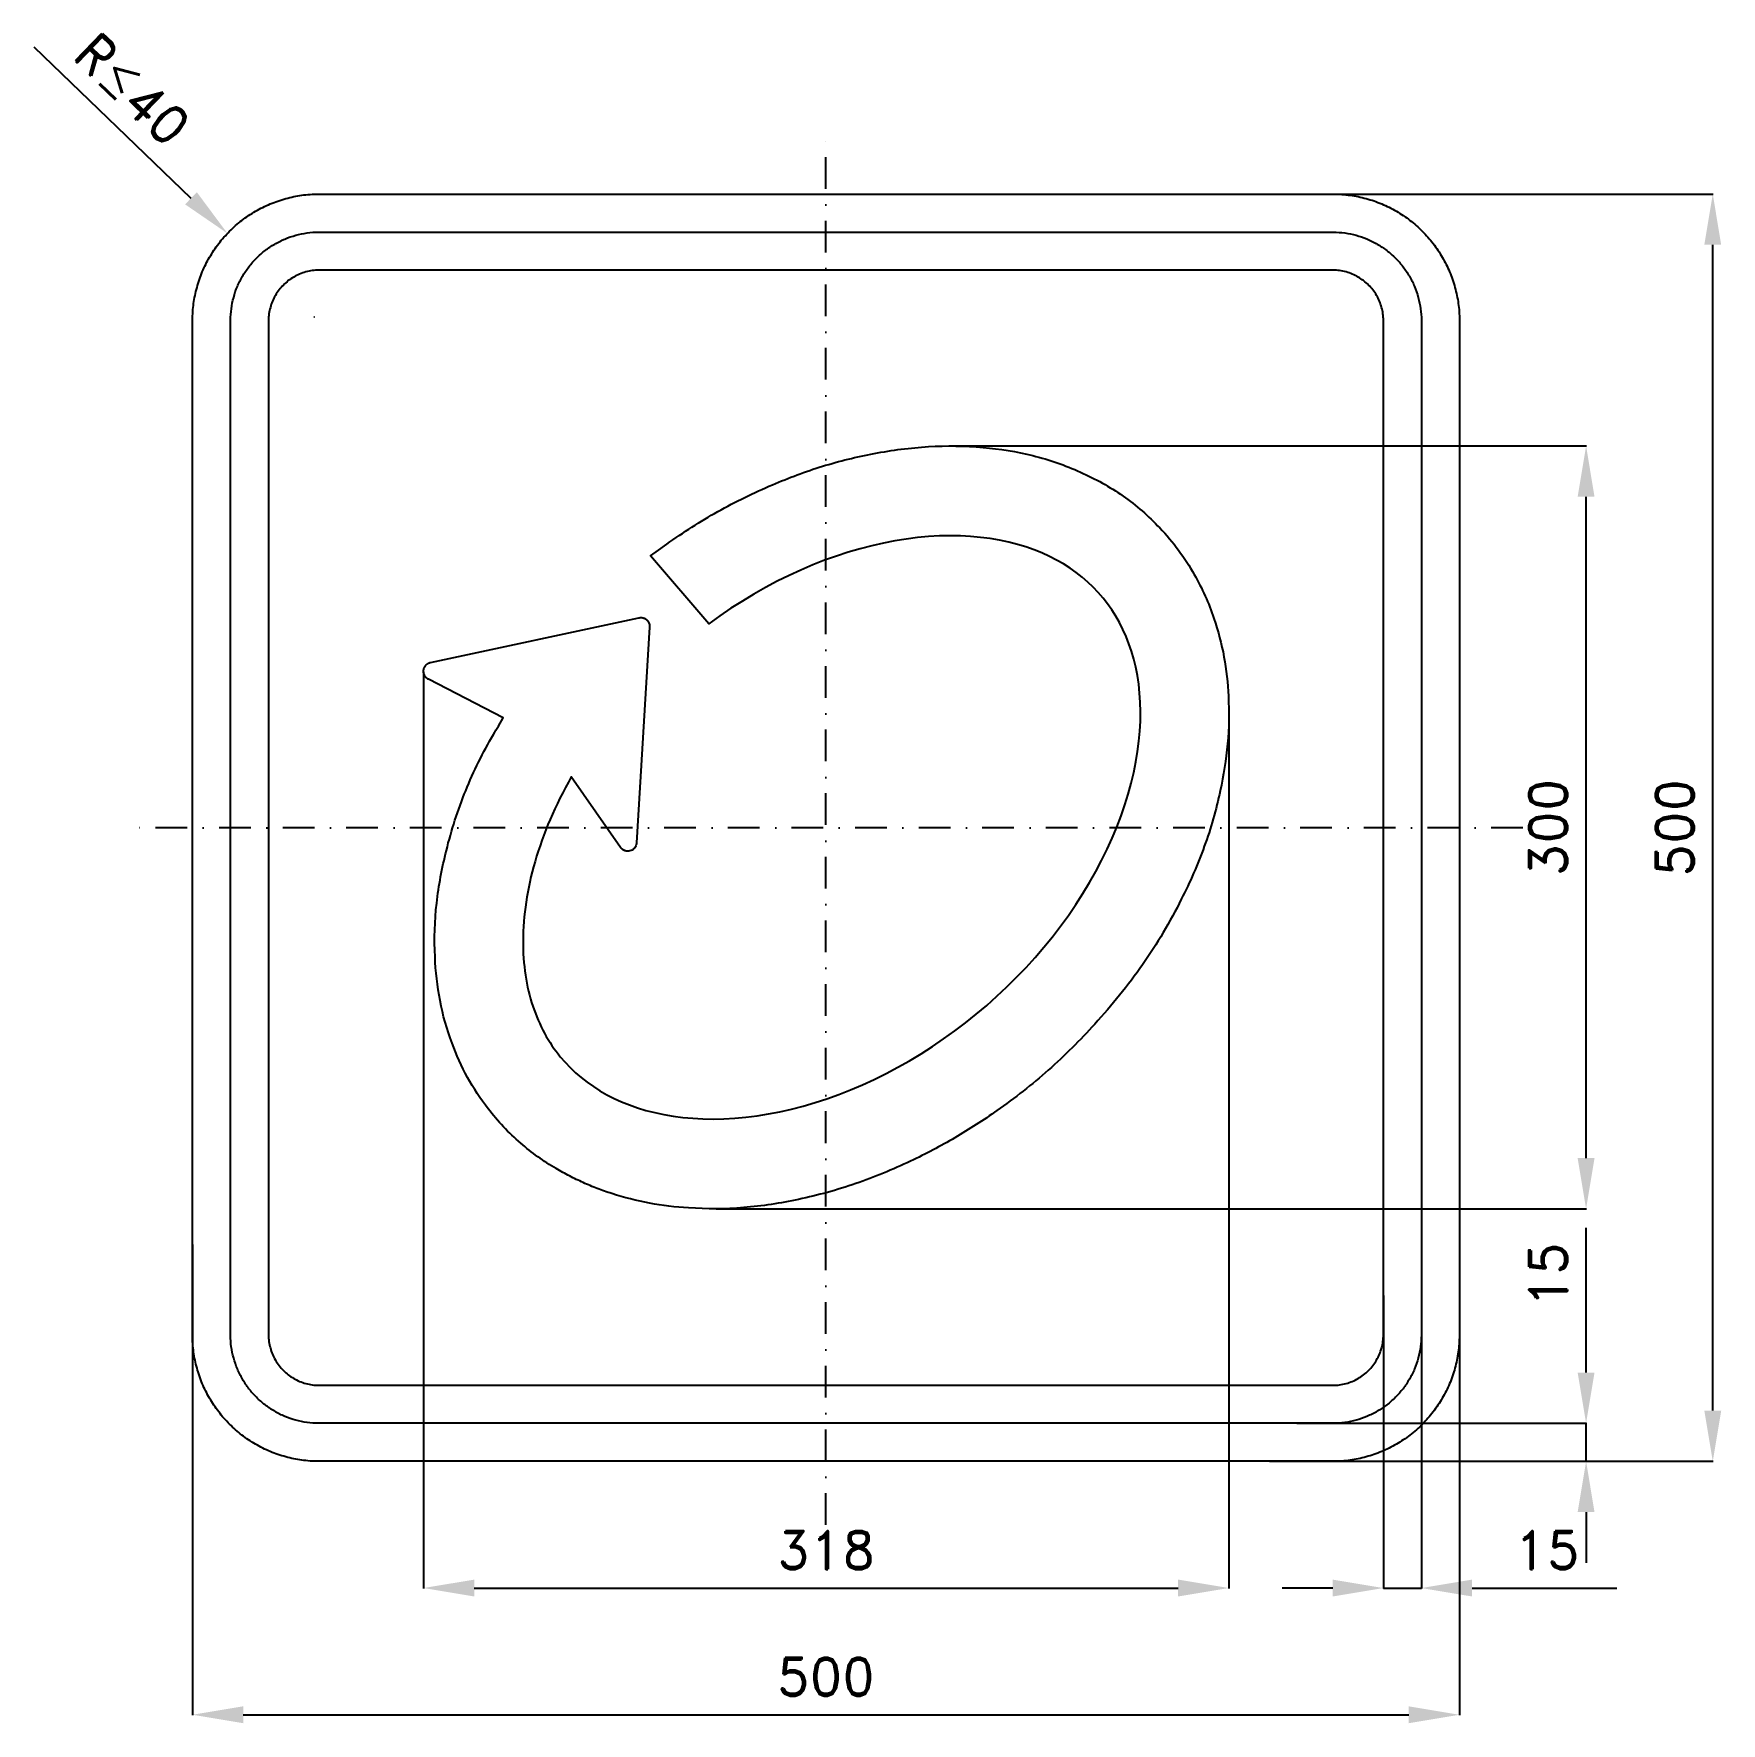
# Model space of a CAD drawing. Header units: millimetres. Extents: x -63 to 603, y -103 to 563.
import ezdxf

# ---------------------------------------------------------------- set-up
doc = ezdxf.new("R2010")
doc.units = ezdxf.units.MM
doc.header["$LTSCALE"] = 5
doc.linetypes.add('ČERCHOVANÁX2', pattern=[2, 1, -0.5, 0, -0.5])
doc.layers.add('Kóty', color=2, linetype='Continuous')
doc.layers.add('Značka', color=7, linetype='Continuous')
doc.styles.get("Standard").update_dxf_attribs({"font": 'romand.shx', "height": 15})
doc.dimstyles.new('Kopie Standard', dxfattribs={"dimtxt": 15, "dimasz": 20, "dimexe": 0.18, "dimexo": 0.0625, "dimgap": 7.5, "dimtad": 1, "dimdec": 0, "dimzin": 0, "dimdsep": 46, "dimtxsty": 'Standard', "dimcen": 0.09, "dimadec": 0, "dimazin": 0, "dimtfac": 1, "dimtdec": 0, "dimtofl": 0, "dimtmove": 0, "dimatfit": 3, "dimfxl": 1, "dimtolj": 1, "dimtzin": 0, "dimarcsym": 0})

msp = doc.modelspace()

# ---------------------------------------------------------------- texts
at = {"layer": 'Kóty', "insert": (-23.67, 541.37), "char_height": 15, "attachment_point": 5, "rotation": 316.09698}
msp.add_mtext('\\A1;R{\\A0;≤}40', dxfattribs=at)
at = {"layer": 'Kóty', "insert": (534.61, -35), "char_height": 15, "attachment_point": 5}
msp.add_mtext('\\A1;15', dxfattribs=at)

# ---------------------------------------------------------------- blocks, each defined once
blk = doc.blocks.new('*D0')
at = {"layer": 'Defpoints', "color": 0, "transparency": 16777216}
for p in [(91.18, 311.62), (408.99, 291.32), (408.99, -50)]:
    blk.add_point(p, dxfattribs=at)
at = {"layer": 'Kóty', "color": 0, "lineweight": -2, "transparency": 16777216}
for p, q in [((91.18, 311.56), (91.18, -50.18)), ((408.99, 291.26), (408.99, -50.18)), ((111.18, -50), (388.99, -50))]:
    blk.add_line(p, q, dxfattribs=at)
at = {"layer": 'Kóty', "color": 0, "transparency": 16777216}
for points in [[(111.18, -46.67), (111.18, -53.33), (91.18, -50)], [(388.99, -46.67), (388.99, -53.33), (408.99, -50)]]:
    blk.add_solid(points, dxfattribs=at)
at = {"layer": 'Kóty', "color": 0, "transparency": 16777216, "insert": (250.08, -35), "char_height": 15, "attachment_point": 5}
blk.add_mtext('\\A1;318', dxfattribs=at)
blk = doc.blocks.new('*D1')
at = {"layer": 'Defpoints', "color": 0, "transparency": 16777216}
for p in [(500, 107.15), (0, 85.62), (500, -100)]:
    blk.add_point(p, dxfattribs=at)
at = {"layer": 'Kóty', "color": 0, "lineweight": -2, "transparency": 16777216}
for p, q in [((500, 107.08), (500, -100.18)), ((0, 85.56), (0, -100.18)), ((20, -100), (480, -100))]:
    blk.add_line(p, q, dxfattribs=at)
at = {"layer": 'Kóty', "color": 0, "transparency": 16777216}
for points in [[(20, -96.67), (20, -103.33), (0, -100)], [(480, -96.67), (480, -103.33), (500, -100)]]:
    blk.add_solid(points, dxfattribs=at)
at = {"layer": 'Kóty', "color": 0, "transparency": 16777216, "insert": (250, -85), "char_height": 15, "attachment_point": 5}
blk.add_mtext('\\A1;500', dxfattribs=at)
blk = doc.blocks.new('*D2')
at = {"layer": 'Defpoints', "color": 0, "transparency": 16777216}
for p in [(298.43, 400.62), (550, 400.62), (206.65, 99.62)]:
    blk.add_point(p, dxfattribs=at)
at = {"layer": 'Kóty', "color": 0, "lineweight": -2, "transparency": 16777216}
for p, q in [((298.49, 400.62), (550.18, 400.62)), ((550, 119.62), (550, 380.62)), ((206.72, 99.62), (550.18, 99.62))]:
    blk.add_line(p, q, dxfattribs=at)
at = {"layer": 'Kóty', "color": 0, "transparency": 16777216}
for points in [[(546.67, 380.62), (553.33, 380.62), (550, 400.62)], [(546.67, 119.62), (553.33, 119.62), (550, 99.62)]]:
    blk.add_solid(points, dxfattribs=at)
at = {"layer": 'Kóty', "color": 0, "transparency": 16777216, "insert": (535, 250.12), "char_height": 15, "attachment_point": 5, "rotation": 90}
blk.add_mtext('\\A1;300', dxfattribs=at)
blk = doc.blocks.new('*D3')
at = {"layer": 'Defpoints', "color": 0, "transparency": 16777216}
for p in [(424.53, 500), (600, 500), (424.97, 0)]:
    blk.add_point(p, dxfattribs=at)
at = {"layer": 'Kóty', "color": 0, "lineweight": -2, "transparency": 16777216}
for p, q in [((424.59, 500), (600.18, 500)), ((600, 20), (600, 480)), ((425.03, 0), (600.18, 0))]:
    blk.add_line(p, q, dxfattribs=at)
at = {"layer": 'Kóty', "color": 0, "transparency": 16777216}
for points in [[(596.67, 480), (603.33, 480), (600, 500)], [(596.67, 20), (603.33, 20), (600, 0)]]:
    blk.add_solid(points, dxfattribs=at)
at = {"layer": 'Kóty', "color": 0, "transparency": 16777216, "insert": (585, 250), "char_height": 15, "attachment_point": 5, "rotation": 90}
blk.add_mtext('\\A1;500', dxfattribs=at)
blk = doc.blocks.new('*D4')
at = {"layer": 'Defpoints', "color": 0, "transparency": 16777216}
for p in [(435.75, 15), (550, 15), (435.75, 0)]:
    blk.add_point(p, dxfattribs=at)
at = {"layer": 'Kóty', "color": 0, "lineweight": -2, "transparency": 16777216}
for p, q in [((550, 35), (550, 92.14)), ((435.81, 15), (550.18, 15)), ((435.81, 0), (550.18, 0)), ((550, -20), (550, -40))]:
    blk.add_line(p, q, dxfattribs=at)
at = {"layer": 'Kóty', "color": 0, "transparency": 16777216}
for points in [[(546.67, 35), (553.33, 35), (550, 15)], [(546.67, -20), (553.33, -20), (550, 0)]]:
    blk.add_solid(points, dxfattribs=at)
at = {"layer": 'Kóty', "color": 0, "transparency": 16777216, "insert": (535, 73.57), "char_height": 15, "attachment_point": 5, "rotation": 90}
blk.add_mtext('\\A1;15', dxfattribs=at)

# ---------------------------------------------------------------- dimensions: what is measured, and where the dimension line sits
at = {"layer": 'Kóty'}
for base, p1, p2, picture, middle in [((600, 500), (424.97, 0), (424.53, 500), '*D3', (585, 250)), ((550, 15), (435.75, 0), (435.75, 15), '*D4', (535, 73.57))]:
    dim = msp.add_linear_dim(base=base, p1=p1, p2=p2, angle=90, dimstyle='Kopie Standard', dxfattribs=at)
    dim.commit()
    dim.dimension.update_dxf_attribs({"geometry": picture, "text_midpoint": middle})
dim = msp.add_linear_dim(base=(550, 400.62), p1=(206.65, 99.62), p2=(298.43, 400.62), angle=90, text='300', dimstyle='Kopie Standard', dxfattribs=at)
dim.commit()
dim.dimension.update_dxf_attribs({"geometry": '*D2', "text_midpoint": (535, 250.12)})
for base, p1, p2, picture, middle in [((408.99, -50), (91.18, 311.62), (408.99, 291.32), '*D0', (250.08, -35)), ((500, -100), (0, 85.62), (500, 107.15), '*D1', (250, -85))]:
    dim = msp.add_linear_dim(base=base, p1=p1, p2=p2, dimstyle='Kopie Standard', dxfattribs=at)
    dim.commit()
    dim.dimension.update_dxf_attribs({"geometry": picture, "text_midpoint": middle})

# ---------------------------------------------------------------- linework, layer by layer
at = {"layer": 'Kóty'}
for p, q in [((-62.65, 558.07), (-0.62, 498.36)), ((47.96, 451.52), (48.14, 451.52)), ((48.05, 451.43), (48.05, 451.61)), ((485, 68.85), (485, -50.18)), ((470, 65.48), (470, -50.18)), ((450, -50), (430, -50)), ((505, -50), (562.14, -50))]:
    msp.add_line(p, q, dxfattribs=at)
for points in [[(550, 0), (550, 15)], [(470, -50), (485, -50)]]:
    msp.add_lwpolyline(points, dxfattribs=at)
for points in [[(1.7, 500.76), (-2.93, 495.96), (13.79, 484.49)], [(450, -46.67), (450, -53.33), (470, -50)], [(505, -46.67), (505, -53.33), (485, -50)]]:
    msp.add_solid(points, dxfattribs=at)
at = {"layer": 'Značka', "color": 6, "linetype": 'ČERCHOVANÁX2', "ltscale": 2.5}
for points in [[(250, -25), (250, 525)], [(525, 250), (-25, 250)]]:
    msp.add_lwpolyline(points, dxfattribs=at)
at = {"layer": 'Značka', "color": 3}
for points in [[(50, 0), (49.8, 0), (49.61, 0, -0.03218), (43.15, 0.45, -0.035443), (36.81, 1.77, -0.036267), (30.67, 3.85, -0.03442), (24.89, 6.76, -0.033722), (19.5, 10.36, -0.034085), (14.64, 14.64, -0.034209), (10.35, 19.5, -0.034229), (6.76, 24.89, -0.034044), (3.87, 30.67, -0.033412), (1.77, 36.81, -0.034127), (0.43, 43.15, -0.036745), (0, 49.61), (0, 49.8), (0, 50), (0, 450), (0, 450.2), (0, 450.39, -0.03218), (0.45, 456.85, -0.035443), (1.77, 463.19, -0.036267), (3.85, 469.33, -0.034422), (6.76, 475.11, -0.033722), (10.36, 480.5, -0.034087), (14.64, 485.36, -0.034208), (19.5, 489.65, -0.034231), (24.89, 493.24, -0.034039), (30.67, 496.13, -0.033412), (36.81, 498.23, -0.034124), (43.15, 499.57, -0.036741), (49.61, 500), (49.8, 500), (50, 500), (450, 500), (450.2, 500), (450.39, 500, -0.032179), (456.85, 499.55, -0.035442), (463.19, 498.23, -0.036264), (469.33, 496.15, -0.034416), (475.11, 493.24, -0.033719), (480.5, 489.64, -0.034088), (485.36, 485.36, -0.034205), (489.65, 480.5, -0.034231), (493.24, 475.11, -0.034041), (496.13, 469.33, -0.033413), (498.23, 463.19, -0.034124), (499.57, 456.85, -0.036741), (500, 450.39), (500, 450.2), (500, 450), (500, 50), (500, 49.8), (500, 49.61, -0.032179), (499.55, 43.15, -0.035442), (498.23, 36.81, -0.036264), (496.15, 30.67, -0.034415), (493.24, 24.89, -0.033719), (489.64, 19.5, -0.034086), (485.36, 14.64, -0.034205), (480.5, 10.35, -0.03423), (475.11, 6.76, -0.034046), (469.33, 3.87, -0.033413), (463.19, 1.77, -0.034127), (456.85, 0.43, -0.036745), (450.39, 0), (450.2, 0), (450, 0), (50, 0)], [(50, 15), (49.86, 15), (49.73, 15, -0.03218), (45.21, 15.32, -0.035443), (40.76, 16.24, -0.036267), (36.47, 17.69, -0.034421), (32.42, 19.73, -0.033721), (28.65, 22.25, -0.034085), (25.25, 25.25, -0.034209), (22.25, 28.65, -0.034229), (19.73, 32.42, -0.034044), (17.71, 36.47, -0.033412), (16.24, 40.76, -0.034127), (15.3, 45.21, -0.036745), (15, 49.73), (15, 49.86), (15, 50), (15, 450), (15, 450.14), (15, 450.27, -0.032181), (15.32, 454.79, -0.035442), (16.24, 459.24, -0.036269), (17.69, 463.53, -0.034425), (19.73, 467.58, -0.033726), (22.25, 471.35, -0.03408), (25.25, 474.75, -0.034207), (28.65, 477.75, -0.03422), (32.42, 480.26, -0.034045), (36.47, 482.29, -0.03341), (40.76, 483.76, -0.034129), (45.21, 484.7, -0.036744), (49.73, 485), (49.86, 485), (50, 485), (450, 485), (450.14, 485), (450.27, 485, -0.032179), (454.79, 484.68, -0.035441), (459.24, 483.76, -0.036271), (463.53, 482.31, -0.034422), (467.58, 480.26, -0.033719), (471.35, 477.75, -0.034074), (474.75, 474.75, -0.034205), (477.75, 471.35, -0.034219), (480.26, 467.58, -0.034043), (482.29, 463.53, -0.033408), (483.76, 459.24, -0.03413), (484.7, 454.79, -0.036744), (485, 450.27), (485, 450.14), (485, 450), (485, 50), (485, 49.86), (485, 49.73, -0.032179), (484.68, 45.21, -0.035442), (483.76, 40.76, -0.036269), (482.31, 36.47, -0.034418), (480.26, 32.42, -0.033714), (477.75, 28.65, -0.034079), (474.75, 25.25, -0.034207), (471.35, 22.25, -0.034228), (467.58, 19.73, -0.034043), (463.53, 17.71, -0.03341), (459.24, 16.24, -0.034128), (454.79, 15.3, -0.036745), (450.27, 15), (450.14, 15), (450, 15), (50, 15)], [(50, 30), (450, 30), (450.08, 30), (450.16, 30, 0.032179), (452.74, 30.18, 0.035444), (455.28, 30.71, 0.036265), (457.73, 31.54, 0.034417), (460.05, 32.71, 0.033718), (462.2, 34.14, 0.03408), (464.14, 35.86, 0.034213), (465.86, 37.8, 0.034222), (467.29, 39.95, 0.034048), (468.45, 42.27, 0.033405), (469.29, 44.72, 0.034129), (469.83, 47.26, 0.036741), (470, 49.84), (470, 49.92), (470, 50), (470, 450), (470, 450.08), (470, 450.16, 0.032179), (469.82, 452.74, 0.035443), (469.29, 455.28, 0.036259), (468.46, 457.73, 0.034409), (467.29, 460.05, 0.033719), (465.86, 462.2, 0.034073), (464.14, 464.14, 0.034214), (462.2, 465.86, 0.034226), (460.05, 467.29, 0.03405), (457.73, 468.45, 0.033407), (455.28, 469.29, 0.034128), (452.74, 469.83, 0.036741), (450.16, 470), (450.08, 470), (450, 470), (50, 470), (49.92, 470), (49.84, 470, 0.032179), (47.26, 469.82, 0.035442), (44.72, 469.29, 0.036259), (42.27, 468.46, 0.034414), (39.95, 467.29, 0.03372), (37.8, 465.86, 0.034079), (35.86, 464.14, 0.03421), (34.14, 462.2, 0.034232), (32.71, 460.05, 0.034046), (31.55, 457.73, 0.033413), (30.71, 455.28, 0.034126), (30.17, 452.74, 0.036744), (30, 450.16), (30, 450.08), (30, 450), (30, 50), (30, 49.92), (30, 49.84, 0.032179), (30.18, 47.26, 0.035443), (30.71, 44.72, 0.036265), (31.54, 42.27, 0.034421), (32.71, 39.95, 0.033719), (34.14, 37.8, 0.034086), (35.86, 35.86, 0.034208), (37.8, 34.14, 0.034229), (39.95, 32.71, 0.034044), (42.27, 31.55, 0.033412), (44.72, 30.71, 0.034128), (47.26, 30.17, 0.036744), (49.84, 30), (49.92, 30), (50, 30)], [(93.09, 308.58), (93.05, 308.59), (93.01, 308.62), (92.93, 308.66), (92.84, 308.71), (92.83, 308.72), (92.83, 308.72), (92.79, 308.74), (92.76, 308.76), (92.73, 308.79), (92.7, 308.81), (92.66, 308.83), (92.63, 308.86), (92.59, 308.89), (92.55, 308.91), (92.52, 308.94), (92.48, 308.97), (92.47, 308.98), (92.47, 308.98), (92.46, 308.99), (92.46, 308.99), (92.43, 309.02), (92.4, 309.04), (92.37, 309.07), (92.34, 309.09), (92.31, 309.12), (92.27, 309.15), (92.24, 309.18), (92.21, 309.22), (92.17, 309.25), (92.14, 309.29), (92.14, 309.29), (92.13, 309.3), (92.13, 309.3), (92.12, 309.31), (92.1, 309.34), (92.07, 309.37), (92.05, 309.39), (92.02, 309.42), (91.99, 309.46), (91.96, 309.49), (91.93, 309.53), (91.91, 309.56), (91.88, 309.6), (91.85, 309.64), (91.84, 309.65), (91.84, 309.65), (91.84, 309.66), (91.83, 309.66), (91.81, 309.7), (91.79, 309.73), (91.77, 309.76), (91.75, 309.79), (91.72, 309.83), (91.7, 309.87), (91.67, 309.91), (91.65, 309.95), (91.63, 309.99), (91.61, 310.03), (91.6, 310.04), (91.6, 310.05), (91.6, 310.05), (91.59, 310.06), (91.57, 310.09), (91.56, 310.13), (91.54, 310.16), (91.52, 310.19), (91.5, 310.23), (91.49, 310.28), (91.47, 310.32), (91.45, 310.36), (91.43, 310.4), (91.41, 310.45), (91.41, 310.46), (91.41, 310.46), (91.41, 310.47), (91.4, 310.48), (91.39, 310.51), (91.38, 310.55), (91.36, 310.58), (91.35, 310.62), (91.34, 310.67), (91.32, 310.71), (91.31, 310.75), (91.3, 310.8), (91.29, 310.85), (91.28, 310.89), (91.28, 310.9), (91.27, 310.91), (91.27, 310.91), (91.27, 310.92), (91.26, 310.96), (91.25, 311), (91.24, 311.03), (91.24, 311.07), (91.23, 311.12), (91.22, 311.16), (91.21, 311.21), (91.21, 311.25), (91.2, 311.3), (91.2, 311.35), (91.19, 311.36), (91.19, 311.36), (91.19, 311.37), (91.19, 311.38), (91.19, 311.42), (91.19, 311.45), (91.18, 311.49), (91.18, 311.53), (91.18, 311.57), (91.18, 311.62), (91.18, 311.67), (91.18, 311.71), (91.18, 311.76), (91.18, 311.81), (91.18, 311.82), (91.18, 311.82), (91.18, 311.83), (91.18, 311.84), (91.18, 311.88), (91.18, 311.92), (91.18, 311.95), (91.19, 311.99), (91.19, 312.04, -0.003449), (91.19, 312.08), (91.2, 312.13), (91.2, 312.18), (91.21, 312.22), (91.22, 312.27), (91.22, 312.28), (91.22, 312.29), (91.22, 312.29), (91.22, 312.3), (91.23, 312.34), (91.23, 312.38), (91.24, 312.41), (91.25, 312.45), (91.26, 312.5), (91.27, 312.54), (91.28, 312.58), (91.29, 312.63), (91.3, 312.68), (91.32, 312.72), (91.32, 312.73), (91.32, 312.74), (91.48, 313.17), (91.69, 313.58), (91.96, 313.96), (92.27, 314.3), (92.62, 314.59), (93, 314.84), (93.01, 314.84), (93.02, 314.85), (93.05, 314.86), (93.08, 314.88), (93.12, 314.9), (93.15, 314.91), (93.19, 314.93), (93.23, 314.95), (93.27, 314.97), (93.31, 314.99), (93.36, 315.01), (93.4, 315.03), (93.41, 315.03), (93.42, 315.03), (93.42, 315.03), (93.43, 315.04), (93.46, 315.05), (93.5, 315.06), (93.54, 315.08), (93.57, 315.09), (93.61, 315.1), (93.66, 315.12), (93.7, 315.13), (93.75, 315.14), (93.79, 315.15), (93.84, 315.17), (93.85, 315.17), (93.85, 315.17), (93.9, 315.18), (93.94, 315.19), (176.19, 332.86), (176.23, 332.87), (176.27, 332.88), (176.65, 332.93), (176.65, 332.93), (176.66, 332.93), (176.69, 332.93), (176.72, 332.93), (176.75, 332.94), (176.78, 332.94), (176.82, 332.94), (176.86, 332.94), (176.9, 332.94), (176.94, 332.94), (176.98, 332.94), (177.02, 332.94), (177.02, 332.94), (177.03, 332.94), (177.03, 332.94), (177.04, 332.94), (177.08, 332.94), (177.12, 332.93), (177.16, 332.93), (177.19, 332.93), (177.24, 332.93), (177.28, 332.92), (177.33, 332.92), (177.37, 332.91), (177.42, 332.9), (177.47, 332.89), (177.47, 332.89), (177.48, 332.89), (177.49, 332.89), (177.5, 332.89), (177.53, 332.88), (177.57, 332.88), (177.61, 332.87), (177.64, 332.86), (177.69, 332.85), (177.73, 332.84), (177.78, 332.83), (177.82, 332.82), (177.87, 332.8), (177.91, 332.79), (177.92, 332.79), (177.93, 332.78), (177.93, 332.78), (177.94, 332.78), (177.98, 332.77), (178.01, 332.76), (178.05, 332.75), (178.08, 332.73), (178.12, 332.72), (178.17, 332.7), (178.21, 332.69), (178.25, 332.67), (178.3, 332.65), (178.34, 332.63), (178.35, 332.63), (178.35, 332.62), (178.36, 332.62), (178.37, 332.62), (178.4, 332.6), (178.44, 332.58), (178.47, 332.57), (178.5, 332.55), (178.54, 332.53), (178.58, 332.51), (178.62, 332.49), (178.66, 332.46), (178.7, 332.44), (178.74, 332.41), (178.75, 332.41), (178.75, 332.4), (178.76, 332.4), (178.76, 332.4), (178.8, 332.38), (178.83, 332.36), (178.86, 332.33), (178.89, 332.31), (178.93, 332.29), (178.97, 332.26), (179.01, 332.23), (179.04, 332.2), (179.08, 332.17), (179.12, 332.14), (179.12, 332.14), (179.13, 332.13), (179.13, 332.13), (179.14, 332.13), (179.17, 332.1), (179.2, 332.07), (179.22, 332.05), (179.25, 332.03), (179.28, 332), (179.32, 331.96), (179.35, 331.93), (179.38, 331.9), (179.41, 331.86), (179.45, 331.83), (179.45, 331.82), (179.46, 331.82), (179.46, 331.81), (179.47, 331.81), (179.49, 331.78), (179.52, 331.75), (179.54, 331.72), (179.57, 331.69), (179.6, 331.66), (179.62, 331.62), (179.65, 331.59), (179.68, 331.55), (179.71, 331.51), (179.74, 331.47), (179.74, 331.47), (179.74, 331.46), (179.75, 331.45), (179.75, 331.45), (179.78, 331.42), (179.8, 331.38), (179.82, 331.35), (179.84, 331.32), (179.86, 331.28), (179.89, 331.24), (179.91, 331.2), (179.93, 331.16), (179.96, 331.12), (179.98, 331.08), (179.98, 331.07), (179.99, 331.07), (179.99, 331.06), (179.99, 331.05), (180.01, 331.02), (180.03, 330.98), (180.04, 330.95), (180.06, 330.92), (180.08, 330.87), (180.1, 330.83), (180.11, 330.79), (180.13, 330.75), (180.15, 330.7), (180.17, 330.66), (180.17, 330.65), (180.17, 330.64), (180.18, 330.64), (180.18, 330.63), (180.19, 330.59), (180.2, 330.56), (180.22, 330.52), (180.23, 330.49), (180.24, 330.44), (180.25, 330.4), (180.27, 330.35), (180.28, 330.31), (180.29, 330.26), (180.3, 330.22), (180.3, 330.21), (180.3, 330.2), (180.31, 330.2), (180.31, 330.19), (180.32, 330.15), (180.32, 330.11), (180.33, 330.07), (180.34, 330.04), (180.35, 329.99), (180.35, 329.95), (180.36, 329.9), (180.37, 329.86), (180.37, 329.81), (180.38, 329.76), (180.38, 329.75), (180.38, 329.74), (180.38, 329.74), (180.38, 329.73), (180.39, 329.69), (180.39, 329.65), (180.39, 329.62), (180.39, 329.58), (180.39, 329.53), (180.39, 329.49), (180.39, 329.44), (180.39, 329.39), (180.39, 329.34), (180.39, 329.3), (180.39, 329.29), (180.39, 329.28), (180.39, 329.23), (180.39, 329.19), (175.27, 244.06), (175.27, 244.02), (175.26, 243.98), (175.25, 243.88), (175.24, 243.78), (175.15, 243.32), (175, 242.89), (174.79, 242.48), (174.53, 242.09), (174.23, 241.75), (173.88, 241.45), (173.5, 241.19), (173.09, 241), (172.65, 240.85), (172.21, 240.77), (171.75, 240.74), (171.3, 240.78), (171.29, 240.78), (171.28, 240.78), (171.25, 240.78), (171.21, 240.79), (171.17, 240.8), (171.14, 240.8), (171.09, 240.81), (171.05, 240.82), (171, 240.83), (170.96, 240.84), (170.91, 240.85), (170.86, 240.87), (170.86, 240.87), (170.85, 240.87), (170.85, 240.87), (170.84, 240.87), (170.8, 240.88), (170.76, 240.9), (170.73, 240.91), (170.69, 240.92), (170.65, 240.93), (170.61, 240.95), (170.57, 240.97), (170.52, 240.98), (170.48, 241), (170.43, 241.02), (170.43, 241.02), (170.42, 241.03), (170.41, 241.03), (170.41, 241.03), (170.37, 241.05), (170.34, 241.06), (170.3, 241.08), (170.27, 241.09), (170.23, 241.12), (170.19, 241.14), (170.15, 241.16), (170.11, 241.18), (170.07, 241.2), (170.03, 241.23), (170.02, 241.23), (170.01, 241.24), (170.01, 241.24), (170, 241.24), (169.97, 241.26), (169.93, 241.28), (169.91, 241.31), (169.87, 241.32), (169.84, 241.35), (169.8, 241.38), (169.76, 241.4), (169.72, 241.43), (169.69, 241.46), (169.65, 241.49), (169.64, 241.5), (169.64, 241.5), (169.63, 241.5), (169.63, 241.51), (169.6, 241.53), (169.57, 241.56), (169.54, 241.58), (169.51, 241.6), (169.47, 241.63), (169.44, 241.66), (169.41, 241.7), (169.37, 241.73), (169.34, 241.76), (169.3, 241.8), (169.3, 241.8), (169.3, 241.81), (169.29, 241.81), (169.29, 241.82), (169.26, 241.84), (169.23, 241.87), (169.21, 241.9), (169.18, 241.93), (169.15, 241.96), (169.12, 242), (169.1, 242.03), (169.07, 242.07), (169.04, 242.11), (169.01, 242.15), (169.01, 242.15), (169, 242.16), (168.98, 242.19), (168.95, 242.23), (149.5, 270.07), (148.33, 267.98), (147.19, 265.88), (146.09, 263.79), (145.03, 261.69), (144.01, 259.59), (143.02, 257.5), (142.07, 255.4), (141.15, 253.3), (140.28, 251.21), (139.44, 249.11), (138.64, 247.03), (137.87, 244.94), (137.15, 242.87), (136.46, 240.8), (135.81, 238.73), (135.2, 236.68), (134.62, 234.63), (134.08, 232.6), (133.58, 230.57), (133.12, 228.56), (132.7, 226.56), (132.31, 224.57), (131.96, 222.6), (131.65, 220.64), (131.37, 218.69), (131.13, 216.77), (130.93, 214.86), (130.76, 212.97), (130.62, 211.09), (130.53, 209.24), (130.46, 207.4), (130.44, 205.58), (130.44, 203.79), (130.48, 202.01), (130.55, 200.26), (130.66, 198.53), (130.8, 196.82), (130.97, 195.13), (131.17, 193.47), (131.4, 191.84), (131.66, 190.22), (131.95, 188.63), (132.27, 187.06), (132.62, 185.52), (133, 184), (133.41, 182.5), (133.84, 181.03), (134.3, 179.59), (134.79, 178.17), (135.31, 176.77), (135.85, 175.4), (136.41, 174.05), (137.01, 172.72), (137.62, 171.42), (138.27, 170.14), (138.93, 168.89), (139.63, 167.65), (140.34, 166.44), (141.09, 165.26), (141.85, 164.09), (142.64, 162.95), (143.46, 161.83), (144.3, 160.73), (145.16, 159.65), (147.05, 157.46), (149.05, 155.36), (151.17, 153.34), (153.4, 151.42), (155.75, 149.59), (158.21, 147.85), (160.8, 146.21), (163.51, 144.66), (166.35, 143.21), (169.32, 141.86), (172.41, 140.62), (175.62, 139.49), (178.96, 138.48), (182.42, 137.59), (186, 136.83), (189.7, 136.2), (193.5, 135.7), (197.42, 135.34), (201.43, 135.13), (205.54, 135.07), (209.74, 135.15), (214.02, 135.39), (218.38, 135.79), (222.81, 136.34), (227.29, 137.06), (231.83, 137.93), (236.42, 138.97), (241.04, 140.17), (245.69, 141.53), (250.36, 143.05), (255.05, 144.73), (259.74, 146.57), (264.42, 148.56), (269.09, 150.71), (273.75, 153.01), (278.37, 155.46), (282.96, 158.05), (287.51, 160.79), (292, 163.66), (296.44, 166.66), (300.81, 169.8), (305.11, 173.05), (309.32, 176.43), (313.45, 179.92), (317.49, 183.51), (321.42, 187.21), (325.25, 191), (328.97, 194.89), (332.56, 198.85), (336.03, 202.9), (339.38, 207), (342.59, 211.18), (345.66, 215.4), (348.59, 219.68), (351.37, 223.99), (354, 228.34), (356.47, 232.71), (358.79, 237.09), (360.95, 241.49), (362.95, 245.88), (364.78, 250.26), (366.45, 254.64), (367.95, 258.98), (369.29, 263.3), (370.46, 267.57), (371.47, 271.8), (372.31, 275.97), (372.99, 280.08), (373.51, 284.13), (373.87, 288.1), (374.08, 291.98), (374.13, 295.78), (374.04, 299.49), (373.8, 303.1), (373.42, 306.62), (372.91, 310.03), (372.27, 313.33), (371.5, 316.53), (370.6, 319.62), (369.59, 322.61), (368.46, 325.49), (367.22, 328.27), (365.87, 330.94), (364.41, 333.51), (362.84, 335.98), (361.17, 338.36), (359.39, 340.64), (357.49, 342.83), (355.49, 344.93), (353.37, 346.94), (351.14, 348.86), (348.8, 350.69), (346.33, 352.43), (343.74, 354.07), (341.02, 355.62), (338.18, 357.07), (335.22, 358.42), (332.13, 359.66), (328.91, 360.79), (325.57, 361.8), (322.11, 362.68), (318.53, 363.44), (314.83, 364.07), (311.02, 364.57), (307.11, 364.93), (303.09, 365.14), (298.98, 365.2), (294.78, 365.11), (290.5, 364.87), (286.14, 364.47), (281.71, 363.91), (277.22, 363.2), (272.68, 362.32), (268.1, 361.28), (263.48, 360.08), (258.82, 358.72), (254.15, 357.2), (249.47, 355.51), (244.78, 353.68), (240.09, 351.68), (235.42, 349.53), (230.77, 347.23), (226.14, 344.78), (221.55, 342.18), (217.01, 339.45), (212.51, 336.57), (208.08, 333.57), (203.71, 330.43), (180.8, 357.22), (183.97, 359.57), (187.17, 361.88, -0.026816), (207.35, 374.76, -0.029815), (228.88, 385.29, -0.028286), (248.61, 392.62, -0.029684), (269.06, 397.63, -0.033491), (290.45, 400.37, -0.038728), (312, 400, -0.040909), (331.66, 396.83, -0.047101), (350.47, 390.27, -0.049418), (367.24, 380.88, -0.05329), (381.72, 368.3, -0.032818), (389.13, 359.54, -0.031512), (395.36, 349.91, -0.025197), (399.67, 341.43, -0.024219), (403.12, 332.57, -0.037353), (407.07, 317.43, -0.034393), (408.82, 301.87, -0.03741), (408.51, 283.08, -0.032618), (405.57, 264.52, -0.034903), (399.33, 242.66, -0.031154), (390.25, 221.81, -0.037352), (374.94, 195.95, -0.034583), (356.08, 172.54, -0.028708), (337.75, 154.36, -0.02881), (317.49, 138.42, -0.022403), (300.9, 127.67, -0.022891), (283.4, 118.46, -0.028898), (261.74, 109.57, -0.032129), (239.15, 103.37, -0.03383), (217.56, 100.1, -0.039107), (195.74, 100, -0.030867), (180.4, 101.86, -0.033752), (165.45, 105.66, -0.014672), (159.74, 107.65, -0.016368), (154.18, 109.98, -0.006436), (151.46, 111.26, -0.002141), (148.76, 112.59, -0.002028), (146.15, 114.02, -0.006082), (143.56, 115.48, -0.023684), (136.3, 120.19, -0.024143), (129.51, 125.57, -0.02626), (122.75, 132, -0.026167), (116.7, 139.09, -0.040574), (108.53, 151.48, -0.039313), (102.42, 165.02, -0.043194), (97.68, 181.79, -0.038294), (95.72, 199.11, -0.040962), (96.36, 220.19, -0.035091), (100.2, 240.98, -0.037269), (107.83, 264.62, -0.036284), (118.8, 286.84, -0.004157), (120.71, 290.12), (122.65, 293.38), (93.09, 308.58)]]:
    msp.add_lwpolyline(points, format="xyb", dxfattribs=at)

msp.set_redraw_order([(e.dxf.handle, doc.entitydb.next_handle()) for e in msp.query("TEXT MTEXT ATTDEF DIMENSION ARC_DIMENSION")])  # texts and dimensions are drawn at this point

doc.saveas('drawing.dxf')
